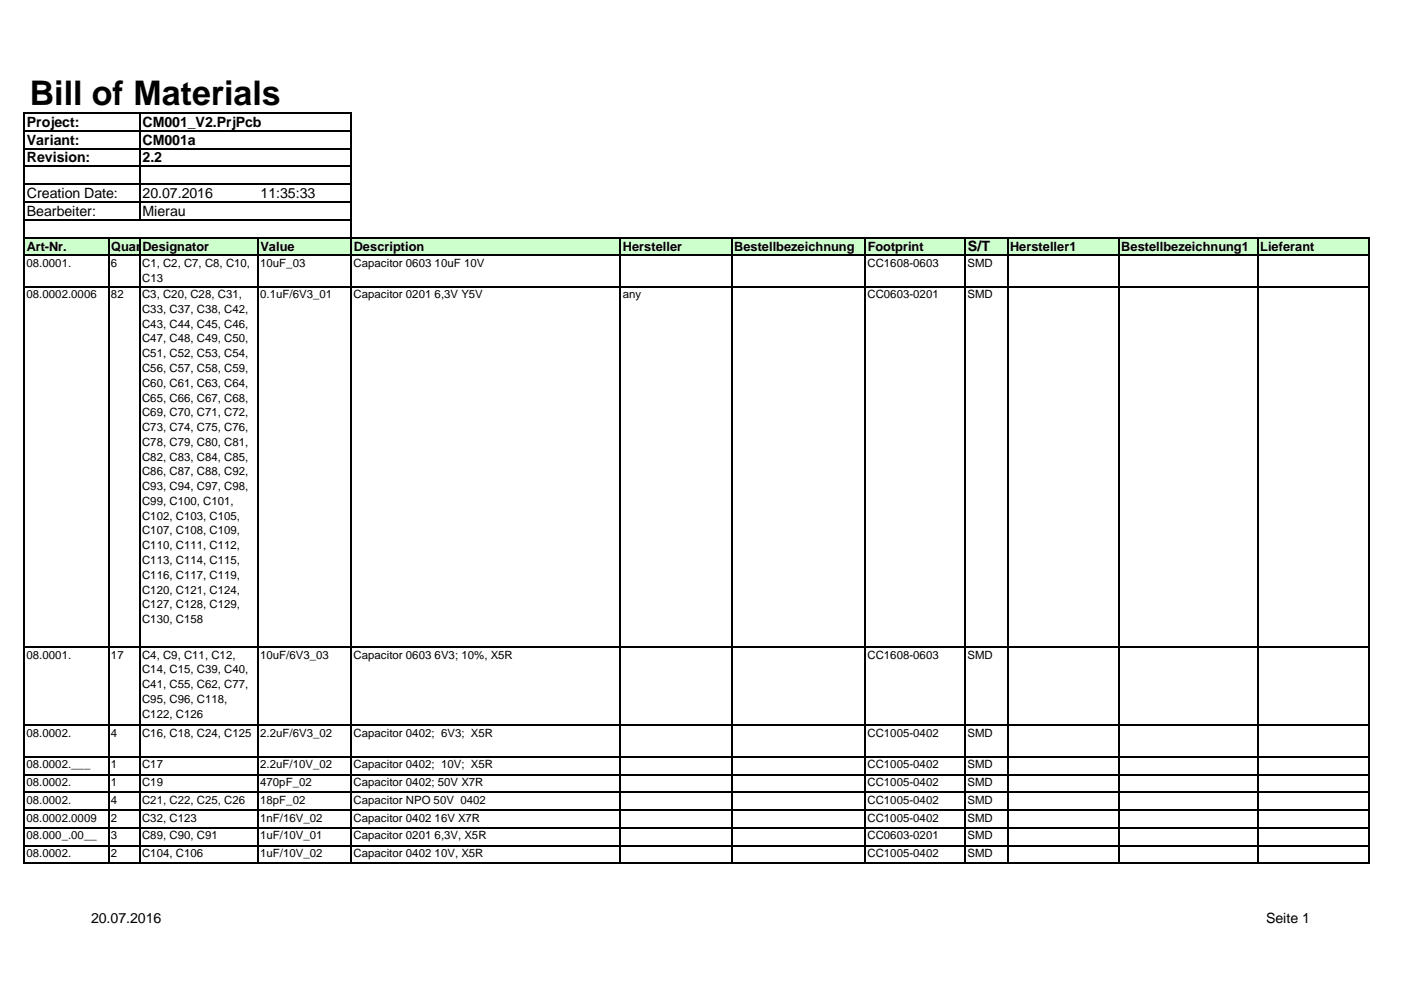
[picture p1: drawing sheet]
<svg xmlns="http://www.w3.org/2000/svg" width="297mm" height="210mm" viewBox="0 0 297 210" stroke-linecap="round" stroke-linejoin="round" font-family="sans-serif">
<defs><g id="words">
<text font-size="7.2" x="6.3" y="22.3">Bill of Materials</text>
<g font-size="3">
<text x="5.7" y="26.9">Project:</text>
<text x="30.2" y="26.9">CM001_V2.PrjPcb</text>
<text x="5.7" y="30.6">Variant:</text>
<text x="5.7" y="34.4">Revision:</text>
<text x="30.2" y="30.6">CM001a</text>
<text x="30.2" y="34.4">2.2</text>
<text x="5.7" y="42">Creation Date:</text>
<text x="30.2" y="42">20.07.2016</text>
<text x="55.2" y="42">11:35:33</text>
<text x="5.7" y="45.7">Bearbeiter:</text>
<text x="30.2" y="45.7">Mierau</text>
<text x="205.2" y="53.3">S/T</text>
<text x="19.3" y="195.6">20.07.2016</text>
<text x="268.4" y="195.6">Seite 1</text>
</g>
<g font-size="2.7">
<text x="5.7" y="53.2">Art-Nr.</text>
<text x="23.6" y="53.2">Quantity</text>
<text x="30.2" y="53.2">Designator</text>
<text x="55.2" y="53.2">Value</text>
<text x="75" y="53.2">Description</text>
<text x="132.1" y="53.2">Hersteller</text>
<text x="155.7" y="53.2">Bestellbezeichnung</text>
<text x="184" y="53.2">Footprint</text>
<text x="214.2" y="53.2">Hersteller1</text>
<text x="237.7" y="53.2">Bestellbezeichnung1</text>
<text x="267.2" y="53.2">Lieferant</text>
</g>
<g font-size="2.4">
<text x="5.6" y="56.6">08.0001.</text>
<text x="23.5" y="56.6">6</text>
<text x="30.1" y="59.7">C13</text>
<text x="30.1" y="56.6">C1, C2, C7, C8, C10,</text>
<text x="55.2" y="56.6">10uF_03</text>
<text x="75" y="56.6">Capacitor 0603 10uF 10V</text>
<text x="183.9" y="56.6">CC1608-0603</text>
<text x="205.1" y="56.6">SMD</text>
<text x="5.6" y="63.2">08.0002.0006</text>
<text x="23.5" y="63.2">82</text>
<text x="30.1" y="63.2">C3, C20, C28, C31,</text>
<text x="55.2" y="63.2">0.1uF/6V3_01</text>
<text x="75" y="63.2">Capacitor 0201 6,3V Y5V</text>
<text x="132" y="63.2">any</text>
<text x="183.9" y="63.2">CC0603-0201</text>
<text x="205.1" y="63.2">SMD</text>
<text x="30.1" y="66.3">C33, C37, C38, C42,</text>
<text x="30.1" y="69.5">C43, C44, C45, C46,</text>
<text x="30.1" y="72.6">C47, C48, C49, C50,</text>
<text x="30.1" y="75.7">C51, C52, C53, C54,</text>
<text x="30.1" y="78.9">C56, C57, C58, C59,</text>
<text x="30.1" y="82">C60, C61, C63, C64,</text>
<text x="30.1" y="85.1">C65, C66, C67, C68,</text>
<text x="30.1" y="88.3">C69, C70, C71, C72,</text>
<text x="30.1" y="91.4">C73, C74, C75, C76,</text>
<text x="30.1" y="94.5">C78, C79, C80, C81,</text>
<text x="30.1" y="97.7">C82, C83, C84, C85,</text>
<text x="30.1" y="100.8">C86, C87, C88, C92,</text>
<text x="30.1" y="103.9">C93, C94, C97, C98,</text>
<text x="30.1" y="107.1">C99, C100, C101,</text>
<text x="30.1" y="110.2">C102, C103, C105,</text>
<text x="30.1" y="113.3">C107, C108, C109,</text>
<text x="30.1" y="116.5">C110, C111, C112,</text>
<text x="30.1" y="119.6">C113, C114, C115,</text>
<text x="30.1" y="122.7">C116, C117, C119,</text>
<text x="30.1" y="125.9">C120, C121, C124,</text>
<text x="30.1" y="129">C127, C128, C129,</text>
<text x="30.1" y="132.1">C130, C158</text>
<text x="5.6" y="139.7">08.0001.</text>
<text x="23.5" y="139.7">17</text>
<text x="30.1" y="142.8">C14, C15, C39, C40,</text>
<text x="30.1" y="139.7">C4, C9, C11, C12,</text>
<text x="55.2" y="139.7">10uF/6V3_03</text>
<text x="75" y="139.7">Capacitor 0603 6V3; 10%, X5R</text>
<text x="183.9" y="139.7">CC1608-0603</text>
<text x="205.1" y="139.7">SMD</text>
<text x="30.1" y="145.9">C41, C55, C62, C77,</text>
<text x="30.1" y="149.1">C95, C96, C118,</text>
<text x="30.1" y="152.2">C122, C126</text>
<text x="5.6" y="156.3">08.0002.</text>
<text x="23.5" y="156.3">4</text>
<text x="30.1" y="156.3">C16, C18, C24, C125</text>
<text x="55.2" y="156.3">2.2uF/6V3_02</text>
<text x="75" y="156.3">Capacitor 0402; 6V3; X5R</text>
<text x="183.9" y="156.3">CC1005-0402</text>
<text x="205.1" y="156.3">SMD</text>
<text x="5.6" y="162.9">08.0002.___</text>
<text x="5.6" y="166.7">08.0002.</text>
<text x="23.5" y="162.9">1</text>
<text x="23.5" y="166.7">1</text>
<text x="30.1" y="162.9">C17</text>
<text x="30.1" y="166.7">C19</text>
<text x="55.2" y="162.9">2.2uF/10V_02</text>
<text x="55.2" y="166.7">470pF_02</text>
<text x="75" y="162.9">Capacitor 0402; 10V; X5R</text>
<text x="75" y="166.7">Capacitor 0402; 50V X7R</text>
<text x="183.9" y="162.9">CC1005-0402</text>
<text x="183.9" y="166.7">CC1005-0402</text>
<text x="205.1" y="162.9">SMD</text>
<text x="205.1" y="166.7">SMD</text>
<text x="5.6" y="170.4">08.0002.</text>
<text x="23.5" y="170.4">4</text>
<text x="30.1" y="170.4">C21, C22, C25, C26</text>
<text x="55.2" y="170.4">18pF_02</text>
<text x="75" y="170.4">Capacitor NPO 50V 0402</text>
<text x="183.9" y="170.4">CC1005-0402</text>
<text x="205.1" y="170.4">SMD</text>
<text x="5.6" y="178">08.000_.00__</text>
<text x="5.6" y="174.2">08.0002.0009</text>
<text x="23.5" y="178">3</text>
<text x="23.5" y="174.2">2</text>
<text x="30.1" y="178">C89, C90, C91</text>
<text x="30.1" y="174.2">C32, C123</text>
<text x="55.2" y="178">1uF/10V_01</text>
<text x="55.2" y="174.2">1nF/16V_02</text>
<text x="75" y="178">Capacitor 0201 6,3V, X5R</text>
<text x="75" y="174.2">Capacitor 0402 16V X7R</text>
<text x="183.9" y="178">CC0603-0201</text>
<text x="183.9" y="174.2">CC1005-0402</text>
<text x="205.1" y="178">SMD</text>
<text x="205.1" y="174.2">SMD</text>
<text x="5.6" y="181.7">08.0002.</text>
<text x="23.5" y="181.7">2</text>
<text x="30.1" y="181.7">C104, C106</text>
<text x="55.2" y="181.7">1uF/10V_02</text>
<text x="75" y="181.7">Capacitor 0402 10V, X5R</text>
<text x="183.9" y="181.7">CC1005-0402</text>
<text x="205.1" y="181.7">SMD</text>
</g>
</g></defs>
<path d="M5.1 50.3h285.2v3.8h-285.2z" fill="#cfc"/>
<g fill="none" stroke="#000" stroke-width=".3">
<path d="M5.1 23.8v159.4M5.3 24h69.3M5.3 27.7h69.3M5.3 31.5h69.3M5.3 35.3h69.3M5.3 39.1h69.3M29.7 24.1v22.6M74.5 24.1v159.1M5.3 42.8h69.3M5.3 46.6h69.3M5.3 50.4h285.1M5.3 54.1h285.1"/>
<path d="M23 50.5v132.7M29.7 50.5v132.7M54.7 50.5v132.7M131.5 50.5v132.7M155.1 50.5v132.7M183.4 50.5v132.7M204.7 50.5v132.7M213.6 50.5v132.7M237.2 50.5v132.7M266.7 50.5v132.7M290.3 50.5v132.7M5.3 60.8h285.1"/>
<path d="M5.3 137.2h285.1M5.3 153.8h285.1M5.3 160.5h285.1M5.3 164.2h285.1M5.3 168h285.1M5.3 171.8h285.1M5.3 175.5h285.1M5.3 179.3h285.1M5.3 183.1h285.1"/>
</g>
<use href="#words"/>
</svg>
